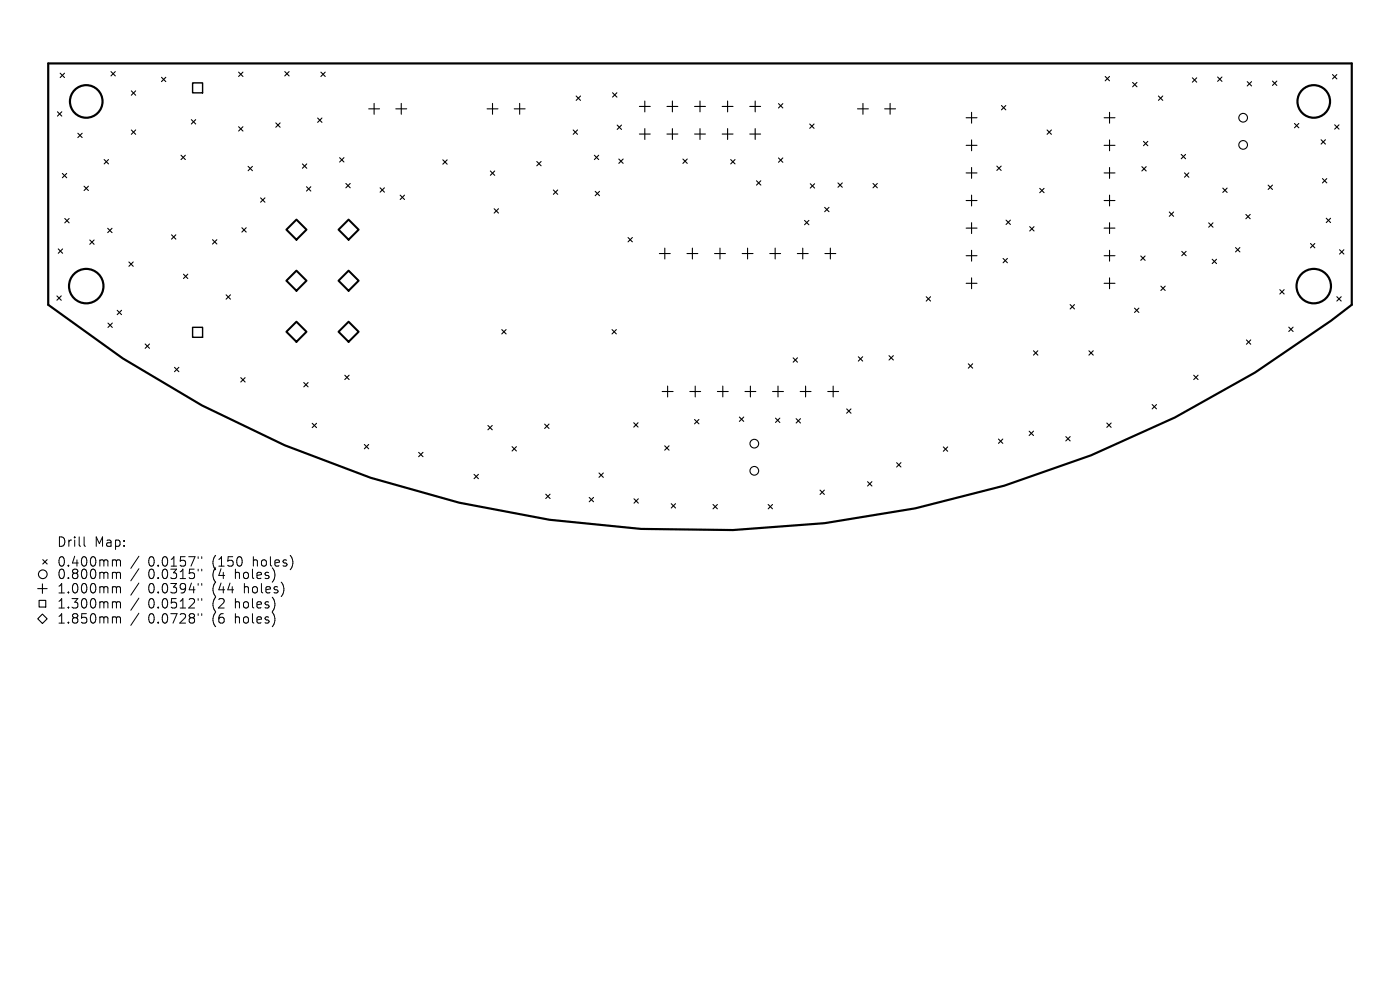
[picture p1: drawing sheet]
<svg xmlns="http://www.w3.org/2000/svg" width="297mm" height="210mm" viewBox="0 0 297 210" stroke-linecap="round" stroke-linejoin="round" font-family="sans-serif">
<defs><g id="words">
<g font-size="2.8">
<text x="12" y="116.3">Drill</text>
<text x="20" y="116.3">Map:</text>
<text x="12" y="120.5">0.400mm</text>
<text x="12" y="123.1">0.800mm</text>
<text x="31.4" y="120.5">0.0157&quot;</text>
<text x="31.4" y="123.1">0.0315&quot;</text>
<text x="45.2" y="120.5">(150</text>
<text x="45.2" y="123.1">(4</text>
<text x="50.1" y="123.1">holes)</text>
<text x="53.9" y="120.5">holes)</text>
<text x="12" y="126.2">1.000mm</text>
<text x="12" y="129.4">1.300mm</text>
<text x="31.4" y="126.2">0.0394&quot;</text>
<text x="31.4" y="129.4">0.0512&quot;</text>
<text x="45.2" y="126.2">(44</text>
<text x="45.2" y="129.4">(2</text>
<text x="50.1" y="129.4">holes)</text>
<text x="52" y="126.2">holes)</text>
<text x="12" y="132.6">1.850mm</text>
<text x="31.4" y="132.6">0.0728&quot;</text>
<text x="45.2" y="132.6">(6</text>
<text x="50.1" y="132.6">holes)</text>
</g>
</g></defs>
<g fill="none" stroke="#000" stroke-width=".46">
<path d="M10.2 13.5h276.6v51.2l-4.4 3.3-16.1 11-17 9.6-17.8 8-18.4 6.4-18.9 4.8-19.3 3.2-19.4 1.4-19.5-.2-19.4-1.9-19.2-3.7-18.8-5.2-18.2-6.9-17.6-8.5-16.7-10-15.9-11.3z"/>
<circle cx="18.3" cy="21.5" r="3.5"/>
<circle cx="278.7" cy="21.5" r="3.5"/>
<circle cx="18.3" cy="60.7" r="3.7"/>
<circle cx="278.7" cy="60.7" r="3.7"/>
</g>
<g fill="none" stroke="#000" stroke-width=".23">
<path d="M12.8 15.5l.9 1M13.7 15.5l-.9 1M23.5 15.2l1 .9M24.5 15.2l-1 .9M27.9 19.3l.9 .9M28.8 19.3l-.9 .9M34.3 16.4l.9 .9M35.2 16.4l-.9 .9M50.6 15.3l.9 .9M51.5 15.3l-.9 .9M60.4 15.2l.9 .9M61.3 15.2l-.9 .9"/>
<path d="M68.1 15.3l.9 .9M69 15.3l-.9 .9M129.9 19.7l1 .9M130.9 19.7l-1 .9M234.5 16.2l.9 .9M235.4 16.2l-.9 .9M240.3 17.5l.9 .9M241.2 17.5l-.9 .9M253 16.5l.9 .9M253.9 16.5l-.9 .9M258.3 16.3l.9 1M259.2 16.3l-.9 1"/>
<path d="M264.6 17.3l.9 .9M265.5 17.3l-.9 .9M269.9 17.2l1 .9M270.9 17.2l-1 .9M282.7 15.8l.9 .9M283.6 15.8l-.9 .9M12.2 23.7l.9 .9M13.1 23.7l-.9 .9M13.2 36.8l.9 .9M14.1 36.8l-.9 .9M16.5 28.3l.9 .9M17.4 28.3l-.9 .9"/>
<path d="M17.8 39.5l1 .9M18.8 39.5l-1 .9M22.1 33.9l.9 .9M23 33.9l-.9 .9M27.9 27.6l.9 .9M28.8 27.6l-.9 .9M38.4 32.9l.9 1M39.3 32.9l-.9 1M40.6 25.4l.9 .9M41.5 25.4l-.9 .9M50.6 26.9l.9 .9M51.5 26.9l-.9 .9"/>
<path d="M52.6 35.3l1 .9M53.6 35.3l-1 .9M58.5 26.1l.9 .9M59.4 26.1l-.9 .9M64.2 34.8l.9 .9M65 39.6l.9 .9M65.1 34.8l-.9 .9M65.9 39.6l-.9 .9M67.4 25l.9 1M68.3 25l-.9 1M72 33.4l1 1M73 33.4l-1 1"/>
<path d="M73.4 38.9l.9 .9M74.3 38.9l-.9 .9M78.2 23.1h2.3M79.4 21.9v2.3M80.6 39.8l1 1M81.6 39.8l-1 1M84 23.1h2.3M85.1 21.9v2.3M93.9 33.9l1 .9M94.9 33.9l-1 .9M103.3 23.1h2.3M104 36.3l.9 .9"/>
<path d="M104.5 21.9v2.3M104.9 36.3l-.9 .9M109.1 23.1h2.3M110.2 21.9v2.3M113.9 34.3l.9 .9M114.8 34.3l-.9 .9M121.6 27.6l.9 .9M122.2 20.4l1 .9M122.5 27.6l-.9 .9M123.2 20.4l-1 .9M126.1 32.9l.9 1M127 32.9l-.9 1"/>
<path d="M130.9 26.5l1 1M131.3 33.7l.9 1M131.9 26.5l-1 1M132.2 33.7l-.9 1M135.6 22.6h2.3M135.6 28.4h2.3M136.8 21.4v2.3M136.8 27.3v2.3M141.5 22.6h2.3M141.5 28.4h2.3M142.6 21.4v2.3M142.6 27.3v2.3"/>
<path d="M144.9 33.7l.9 1M145.8 33.7l-.9 1M147.3 22.6h2.4M147.3 28.4h2.4M148.5 21.4v2.3M148.5 27.3v2.3M153.2 22.6h2.3M153.2 28.4h2.3M154.4 21.4v2.3M154.4 27.3v2.3M155 33.9l.9 .9M155.9 33.9l-.9 .9"/>
<path d="M159.1 22.6h2.3M159.1 28.4h2.3M160.2 21.4v2.3M160.2 27.3v2.3M160.5 38.3l.9 1M161.4 38.3l-.9 1M165.2 22l.9 .9M165.2 33.5l.9 .9M166.1 22l-.9 .9M166.1 33.5l-.9 .9M171.8 26.3l.9 .9M171.9 39l.9 .9"/>
<path d="M172.7 26.3l-.9 .9M172.8 39l-.9 .9M177.8 38.8l.9 .9M178.7 38.8l-.9 .9M181.9 23.1h2.3M183.1 21.9v2.3M185.2 38.9l.9 .9M186.1 38.9l-.9 .9M187.7 23.1h2.3M188.8 21.9v2.3M205 25h2.3M205 30.8h2.3"/>
<path d="M205 36.7h2.3M206.1 23.8v2.3M206.1 29.7v2.3M206.1 35.5v2.3M211.5 35.2l.9 1M212.4 35.2l-.9 1M212.5 22.4l.9 .9M213.4 22.4l-.9 .9M220.6 40l.9 .9M221.5 40l-.9 .9M222.1 27.6l1 .9M223.1 27.6l-1 .9"/>
<path d="M234.2 25h2.3M234.2 30.8h2.3M234.2 36.7h2.3M235.4 23.8v2.3M235.4 29.7v2.3M235.4 35.5v2.3M242.2 35.3l1 1M242.6 30l.9 .9M243.2 35.3l-1 1M243.5 30l-.9 .9M245.8 20.4l.9 .9M246.7 20.4l-.9 .9"/>
<path d="M250.6 32.8l.9 .9M251.3 36.7l.9 .9M251.5 32.8l-.9 .9M252.2 36.7l-.9 .9M259.4 39.9l.9 .9M260.3 39.9l-.9 .9M269 39.3l.9 .9M269.9 39.3l-.9 .9M274.6 26.2l.9 .9M275.5 26.2l-.9 .9M280.3 29.6l.9 1M280.6 37.9l.9 .9"/>
<path d="M281.2 29.6l-.9 1M281.5 37.9l-.9 .9M283.1 26.5l1 .9M284.1 26.5l-1 .9M12.4 52.8l.9 .9M13.3 52.8l-.9 .9M13.7 46.4l1 .9M14.7 46.4l-1 .9M19 50.9l1 .9M20 50.9l-1 .9M22.8 48.4l1 .9M23.8 48.4l-1 .9"/>
<path d="M27.3 55.6l1 .9M28.3 55.6l-1 .9M36.4 49.8l.9 .9M37.3 49.8l-.9 .9M38.9 58.2l.9 .9M39.8 58.2l-.9 .9M45.1 50.8l.9 1M46 50.8l-.9 1M51.3 48.3l.9 .9M52.2 48.3l-.9 .9M55.3 42l.9 .9M56.2 42l-.9 .9"/>
<path d="M84.9 41.4l.9 .9M85.8 41.4l-.9 .9M104.8 44.3l1 .9M105.8 44.3l-1 .9M117.4 40.3l.9 .9M118.3 40.3l-.9 .9M126.3 40.6l.9 .9M127.2 40.6l-.9 .9M133.2 50.4l1 .9M134.2 50.4l-1 .9M139.9 53.8h2.3M141 52.6v2.3"/>
<path d="M145.7 53.8h2.3M146.9 52.6v2.3M151.6 53.8h2.3M152.7 52.6v2.3M157.4 53.8h2.3M158.6 52.6v2.3M163.3 53.8h2.3M164.4 52.6v2.3M169.1 53.8h2.4M170.3 52.6v2.3M170.7 46.8l.9 .9M171.6 46.8l-.9 .9"/>
<path d="M174.9 44l1 .9M175 53.8h2.3M175.9 44l-1 .9M176.2 52.6v2.3M205 42.5h2.3M205 48.4h2.3M205 54.2h2.3M206.1 41.4v2.3M206.1 47.2v2.3M206.1 53.1v2.3M206.1 58.9v2.4M212.8 54.8l.9 .9"/>
<path d="M213.4 46.7l1 .9M213.7 54.8l-.9 .9M214.4 46.7l-1 .9M218.4 48.1l1 .9M219.4 48.1l-1 .9M234.2 42.5h2.3M234.2 48.4h2.3M234.2 54.2h2.3M235.4 41.4v2.3M235.4 47.2v2.3M235.4 53.1v2.3M235.4 58.9v2.4"/>
<path d="M242 54.3l.9 .9M242.9 54.3l-.9 .9M248.1 45l.9 .9M249 45l-.9 .9M250.7 53.3l.9 .9M251.6 53.3l-.9 .9M256.4 47.3l.9 .9M257.2 55l.9 .9M257.3 47.3l-.9 .9M258.1 55l-.9 .9M262.1 52.5l.9 .9M263 52.5l-.9 .9"/>
<path d="M264.3 45.5l.9 .9M265.2 45.5l-.9 .9M278 51.7l.9 .9M278.9 51.7l-.9 .9M281.4 46.3l.9 .9M282.3 46.3l-.9 .9M284.2 53l.9 .9M285.1 53l-.9 .9M12.1 62.8l.9 .9M13 62.8l-.9 .9M22.9 68.5l.9 1M23.8 68.5l-.9 1"/>
<path d="M24.9 65.8l.9 .9M25.8 65.8l-.9 .9M30.8 73l.9 .9M31.7 73l-.9 .9M37 77.9l.9 .9M37.9 77.9l-.9 .9M48 62.5l.9 1M48.9 62.5l-.9 1M73.1 79.6l1 .9M74.1 79.6l-1 .9M106.4 69.9l1 .9M107.4 69.9l-1 .9"/>
<path d="M129.8 69.9l1 .9M130.8 69.9l-1 .9M168.3 75.9l.9 .9M169.2 75.9l-.9 .9M182.1 75.7l.9 .9M183 75.7l-.9 .9M188.6 75.4l.9 1M189.5 75.4l-.9 1M196.5 62.9l.9 1M197.4 62.9l-.9 1M205 60.1h2.3M205.4 77.2l.9 .9"/>
<path d="M206.3 77.2l-.9 .9M219.2 74.4l1 .9M220.2 74.4l-1 .9M227 64.6l.9 .9M227.9 64.6l-.9 .9M231 74.4l.9 .9M231.9 74.4l-.9 .9M234.2 60.1h2.3M240.7 65.4l.9 .9M241.6 65.4l-.9 .9M246.3 60.7l.9 .9M247.2 60.7l-.9 .9"/>
<path d="M253.2 79.6l1 .9M254.2 79.6l-1 .9M264.4 72.1l.9 .9M265.3 72.1l-.9 .9M271.5 61.4l.9 1M272.4 61.4l-.9 1M273.4 69.4l.9 .9M274.3 69.4l-.9 .9M283.6 62.9l.9 1M284.5 62.9l-.9 1M51.1 80.1l.9 .9M52 80.1l-.9 .9"/>
<path d="M64.4 81.2l1 .9M65.4 81.2l-1 .9M66.2 89.8l1 .9M67.2 89.8l-1 .9M77.3 94.3l.9 .9M78.2 94.3l-.9 .9M88.8 96l.9 .9M89.7 96l-.9 .9M103.5 90.3l.9 .9M104.4 90.3l-.9 .9M108.6 94.7l1 1M109.6 94.7l-1 1"/>
<path d="M115.5 90l1 .9M116.5 90l-1 .9M134.4 89.7l1 .9M135.4 89.7l-1 .9M140.5 83.1h2.3M141 94.6l.9 .9M141.6 81.9v2.3M141.9 94.6l-.9 .9M146.3 83.1h2.3M147.3 89l1 .9M147.5 81.9v2.3M148.3 89l-1 .9"/>
<path d="M152.2 83.1h2.3M153.3 81.9v2.3M156.9 88.5l.9 .9M157.8 88.5l-.9 .9M158 83.1h2.3M159.2 81.9v2.3M163.9 83.1h2.3M164.5 88.7l.9 .9M165 81.9v2.3M165.4 88.7l-.9 .9M168.9 88.8l.9 .9M169.7 83.1h2.4"/>
<path d="M169.8 88.8l-.9 .9M170.9 81.9v2.3M175.6 83.1h2.3M176.8 81.9v2.3M179.6 86.7l.9 1M180.5 86.7l-.9 1M190.2 98.1l.9 1M191.1 98.1l-.9 1M200.1 94.8l.9 .9M201 94.8l-.9 .9M211.8 93.1l.9 1M212.7 93.1l-.9 1"/>
<path d="M218.3 91.5l.9 .9M219.2 91.5l-.9 .9M226.1 92.6l.9 .9M227 92.6l-.9 .9M234.8 89.7l.9 1M235.7 89.7l-.9 1M244.4 85.8l.9 .9M245.3 85.8l-.9 .9M9.1 118.7l.9 .9M10 118.7l-.9 .9M100.6 100.6l.9 .9M101.5 100.6l-.9 .9"/>
<path d="M115.8 104.8l.9 1M116.7 104.8l-.9 1M125 105.5l.9 .9M125.9 105.5l-.9 .9M127.1 100.3l.9 1M128 100.3l-.9 1M134.5 105.8l.9 .9M135.4 105.8l-.9 .9M142.4 106.8l.9 1M143.3 106.8l-.9 1M151.3 107l.9 .9M152.2 107l-.9 .9"/>
<path d="M163 107l.9 .9M163.9 107l-.9 .9M174 104l.9 .9M174.9 104l-.9 .9M184 102.2l1 .9M185 102.2l-1 .9M8 124.9h2M8.3 127.4h1.4v1.4h-1.4zM9 130.3l1 1-1 1-1-1zM9 123.9v2"/>
<circle cx="263.7" cy="30.7" r=".92"/>
<circle cx="263.7" cy="25" r=".92"/>
<circle cx="160" cy="94.1" r=".92"/>
<circle cx="160" cy="99.9" r=".92"/>
<circle cx="9.1" cy="121.8" r=".92"/>
</g>
<path d="M40.9 17.6h2.1v2.1h-2.1zM40.9 69.4h2.1v2.2h-2.1z" fill="none" stroke="#000" stroke-width=".3"/>
<path d="M60.8 48.7l2.1-2.1 2.1 2.1-2.1 2.1zM62.9 57.4l2.1 2.1-2.1 2.2-2.1-2.2zM71.8 48.7l2.2-2.1 2.1 2.1-2.1 2.1zM74 57.4l2.1 2.1-2.1 2.2-2.2-2.2zM60.8 70.4l2.1-2.2 2.1 2.2-2.1 2.1zM71.8 70.4l2.2-2.2 2.1 2.2-2.1 2.1z" fill="none" stroke="#000" stroke-width=".43"/>
<g fill="none" stroke="#000" stroke-width=".21">
<path d="M17.8 113.9v1.7l.3 .3M24.1 118.8h.3l.3 .2M24.7 119l.3-.2 .5 .1 .1 1.2M24.7 119v1.1M29.5 118l-1.7 2.6M42 118.1v.4M42.8 118.1v.4M24.1 121.4h.3l.3 .3M24.1 124.4h.3l.3 .3M24.1 127.6h.3l.3 .3M24.1 130.8h.3l.3 .3M24.7 121.7v1"/>
<path d="M24.7 124.7v1.1M24.7 127.9v1.1M24.7 131.1v1.1M24.7 121.7l.3-.3 .5 .1 .1 1.2M24.7 124.7l.3-.3 .5 .1 .1 1.3M24.7 127.9l.3-.3 .5 .1 .1 1.3M24.7 131.1l.3-.3 .5 .1 .1 1.3M29.5 120.6l-1.7 2.6M29.5 123.7l-1.7 2.6M29.5 126.9l-1.7 2.6M29.5 130.1l-1.7 2.6M42 120.7v.4"/>
<path d="M42 123.8v.4M42 127v.4M42 130.2v.4M42.8 120.7v.4M42.8 123.8v.4M42.8 127v.4M42.8 130.2v.4"/>
</g>
<use href="#words"/>
</svg>
